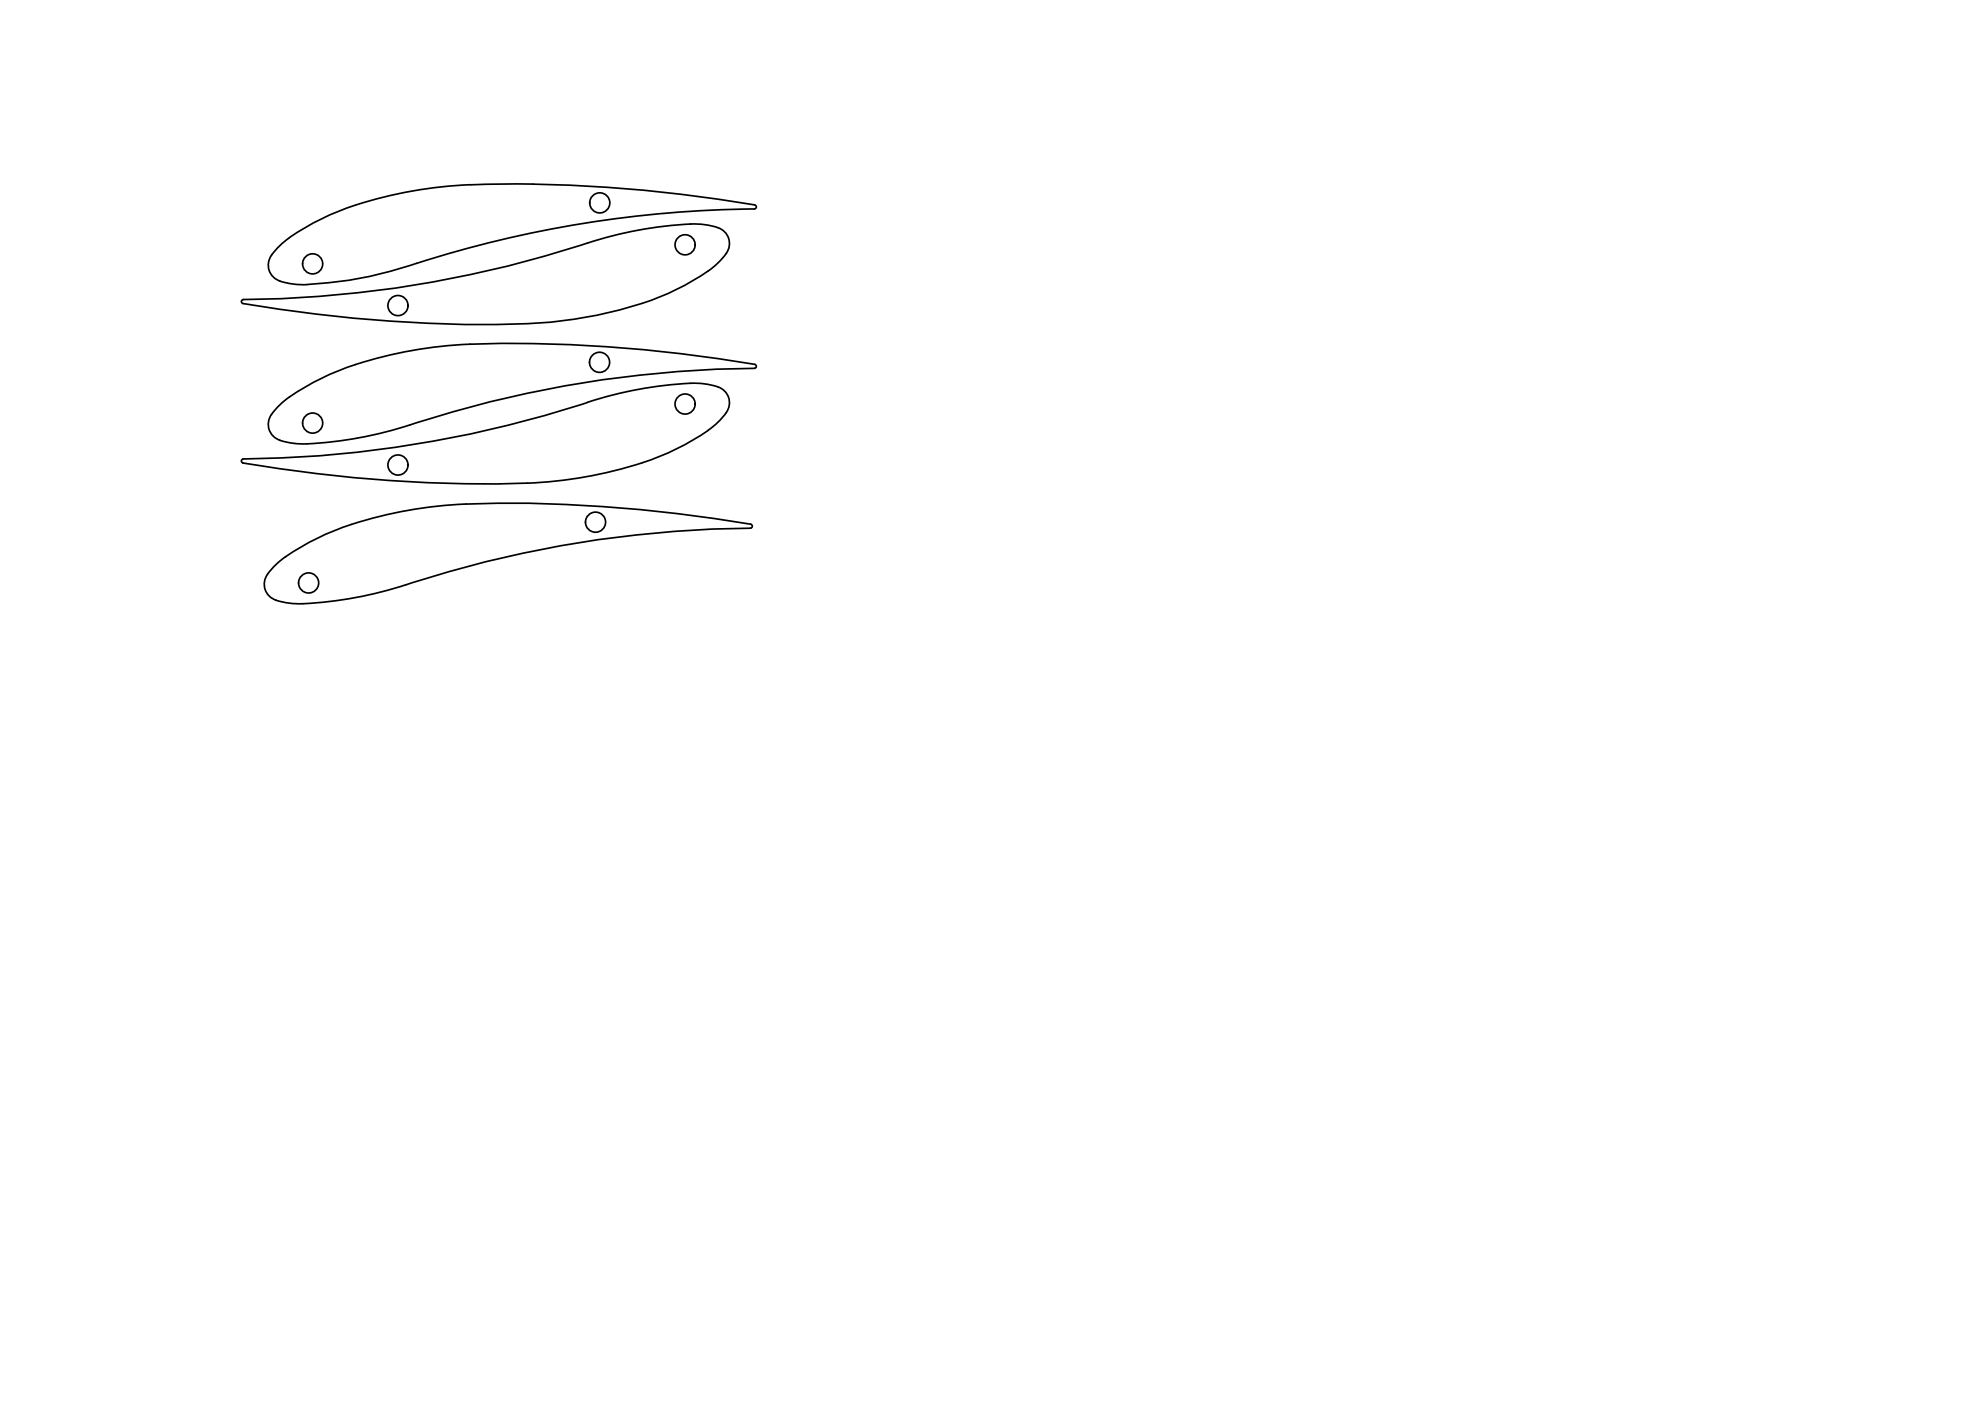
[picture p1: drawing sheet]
<svg xmlns="http://www.w3.org/2000/svg" width="594mm" height="420mm" viewBox="0 0 594 420" stroke-linecap="round" stroke-linejoin="round" font-family="sans-serif">
<!-- layer: Visible (ISO) -->
<g fill="none" stroke="#000" stroke-width=".51">
<path d="M141 55.4a130 130 0 0 0-34.4 6.1M159.8 55.2a423.2 423.2 0 0 1 66.8 6.4 .6 .6 0 0 1 .2 .6 .6 .6 0 0 1-.6 .5M159.9 55.2l-18.8 .2M86.8 71.3a19.2 19.2 0 0 0-6 6.5 5.1 5.1 0 0 0 4 6.8 23 23 0 0 0 7.2 .8M106.6 61.5a75.8 75.8 0 0 0-19.8 9.7M124.9 79a116.3 116.3 0 0 1-32.8 6.3M207.1 67.2a23 23 0 0 1 8.2 1.1M207.2 67.2a119.7 119.7 0 0 0-32.9 6.3 340.6 340.6 0 0 1-101.3 16.3M215.3 68.3a5 5 0 0 1 2.5 7.7M217.8 76a28.7 28.7 0 0 1-10.4 8.4 75.9 75.9 0 0 1-14.8 6.6 138.1 138.1 0 0 1-43.8 6.3 425.6 425.6 0 0 1-76.2-6.4 .6 .6 0 0 1-.2-.7 .6 .6 0 0 1 .6-.4M226.3 62.7a341 341 0 0 0-101.4 16.3M141 103.2a421.1 421.1 0 0 1 85.6 6.2 .6 .6 0 0 1 .2 .7 .6 .6 0 0 1-.6 .4"/>
<path d="M141 103.2a120.6 120.6 0 0 0-44 9.9 46.7 46.7 0 0 0-14.6 9.9 5.3 5.3 0 0 0-1.8 5.4 5.3 5.3 0 0 0 4.2 3.9 23 23 0 0 0 7.2 .8M207.1 114.9a23 23 0 0 1 8.2 1.1M207.2 114.9a119 119 0 0 0-31 5.7M215.3 116a5 5 0 0 1 2.5 7.7M226.3 110.5a339 339 0 0 0-103.3 16.9M73 137.6a.6 .6 0 0 0-.6 .6 .6 .6 0 0 0 .5 .6M123 127.4a119 119 0 0 1-30.9 5.7M176.2 120.7a345.2 345.2 0 0 1-103.2 16.9M212.4 129.1a85.4 85.4 0 0 1-33 13.2 127.5 127.5 0 0 1-21.2 2.6 428.6 428.6 0 0 1-85.4-6M217.8 123.7a22.6 22.6 0 0 1-5.4 5.3M139.8 151.2a421.1 421.1 0 0 1 85.6 6.1 .6 .6 0 0 1 .2 .7 .6 .6 0 0 1-.6 .4M139.8 151.2a120.6 120.6 0 0 0-44 9.9 46.7 46.7 0 0 0-14.6 9.8 5.2 5.2 0 0 0 1.5 9.1"/>
<path d="M225 158.4a345.8 345.8 0 0 0-106.8 18.1 110.3 110.3 0 0 1-30.1 4.5l-2.8-.3-2.6-.7"/>
<circle cx="93.8" cy="79.1" r="3"/>
<circle cx="179.9" cy="60.8" r="3"/>
<circle cx="205.5" cy="73.4" r="3"/>
<circle cx="119.3" cy="91.6" r="3"/>
<circle cx="179.8" cy="108.7" r="3"/>
<circle cx="93.8" cy="126.9" r="3"/>
<circle cx="119.3" cy="139.5" r="3"/>
<circle cx="205.5" cy="121.2" r="3"/>
<circle cx="178.6" cy="156.6" r="3"/>
<circle cx="92.6" cy="174.8" r="3"/>
</g>
</svg>
